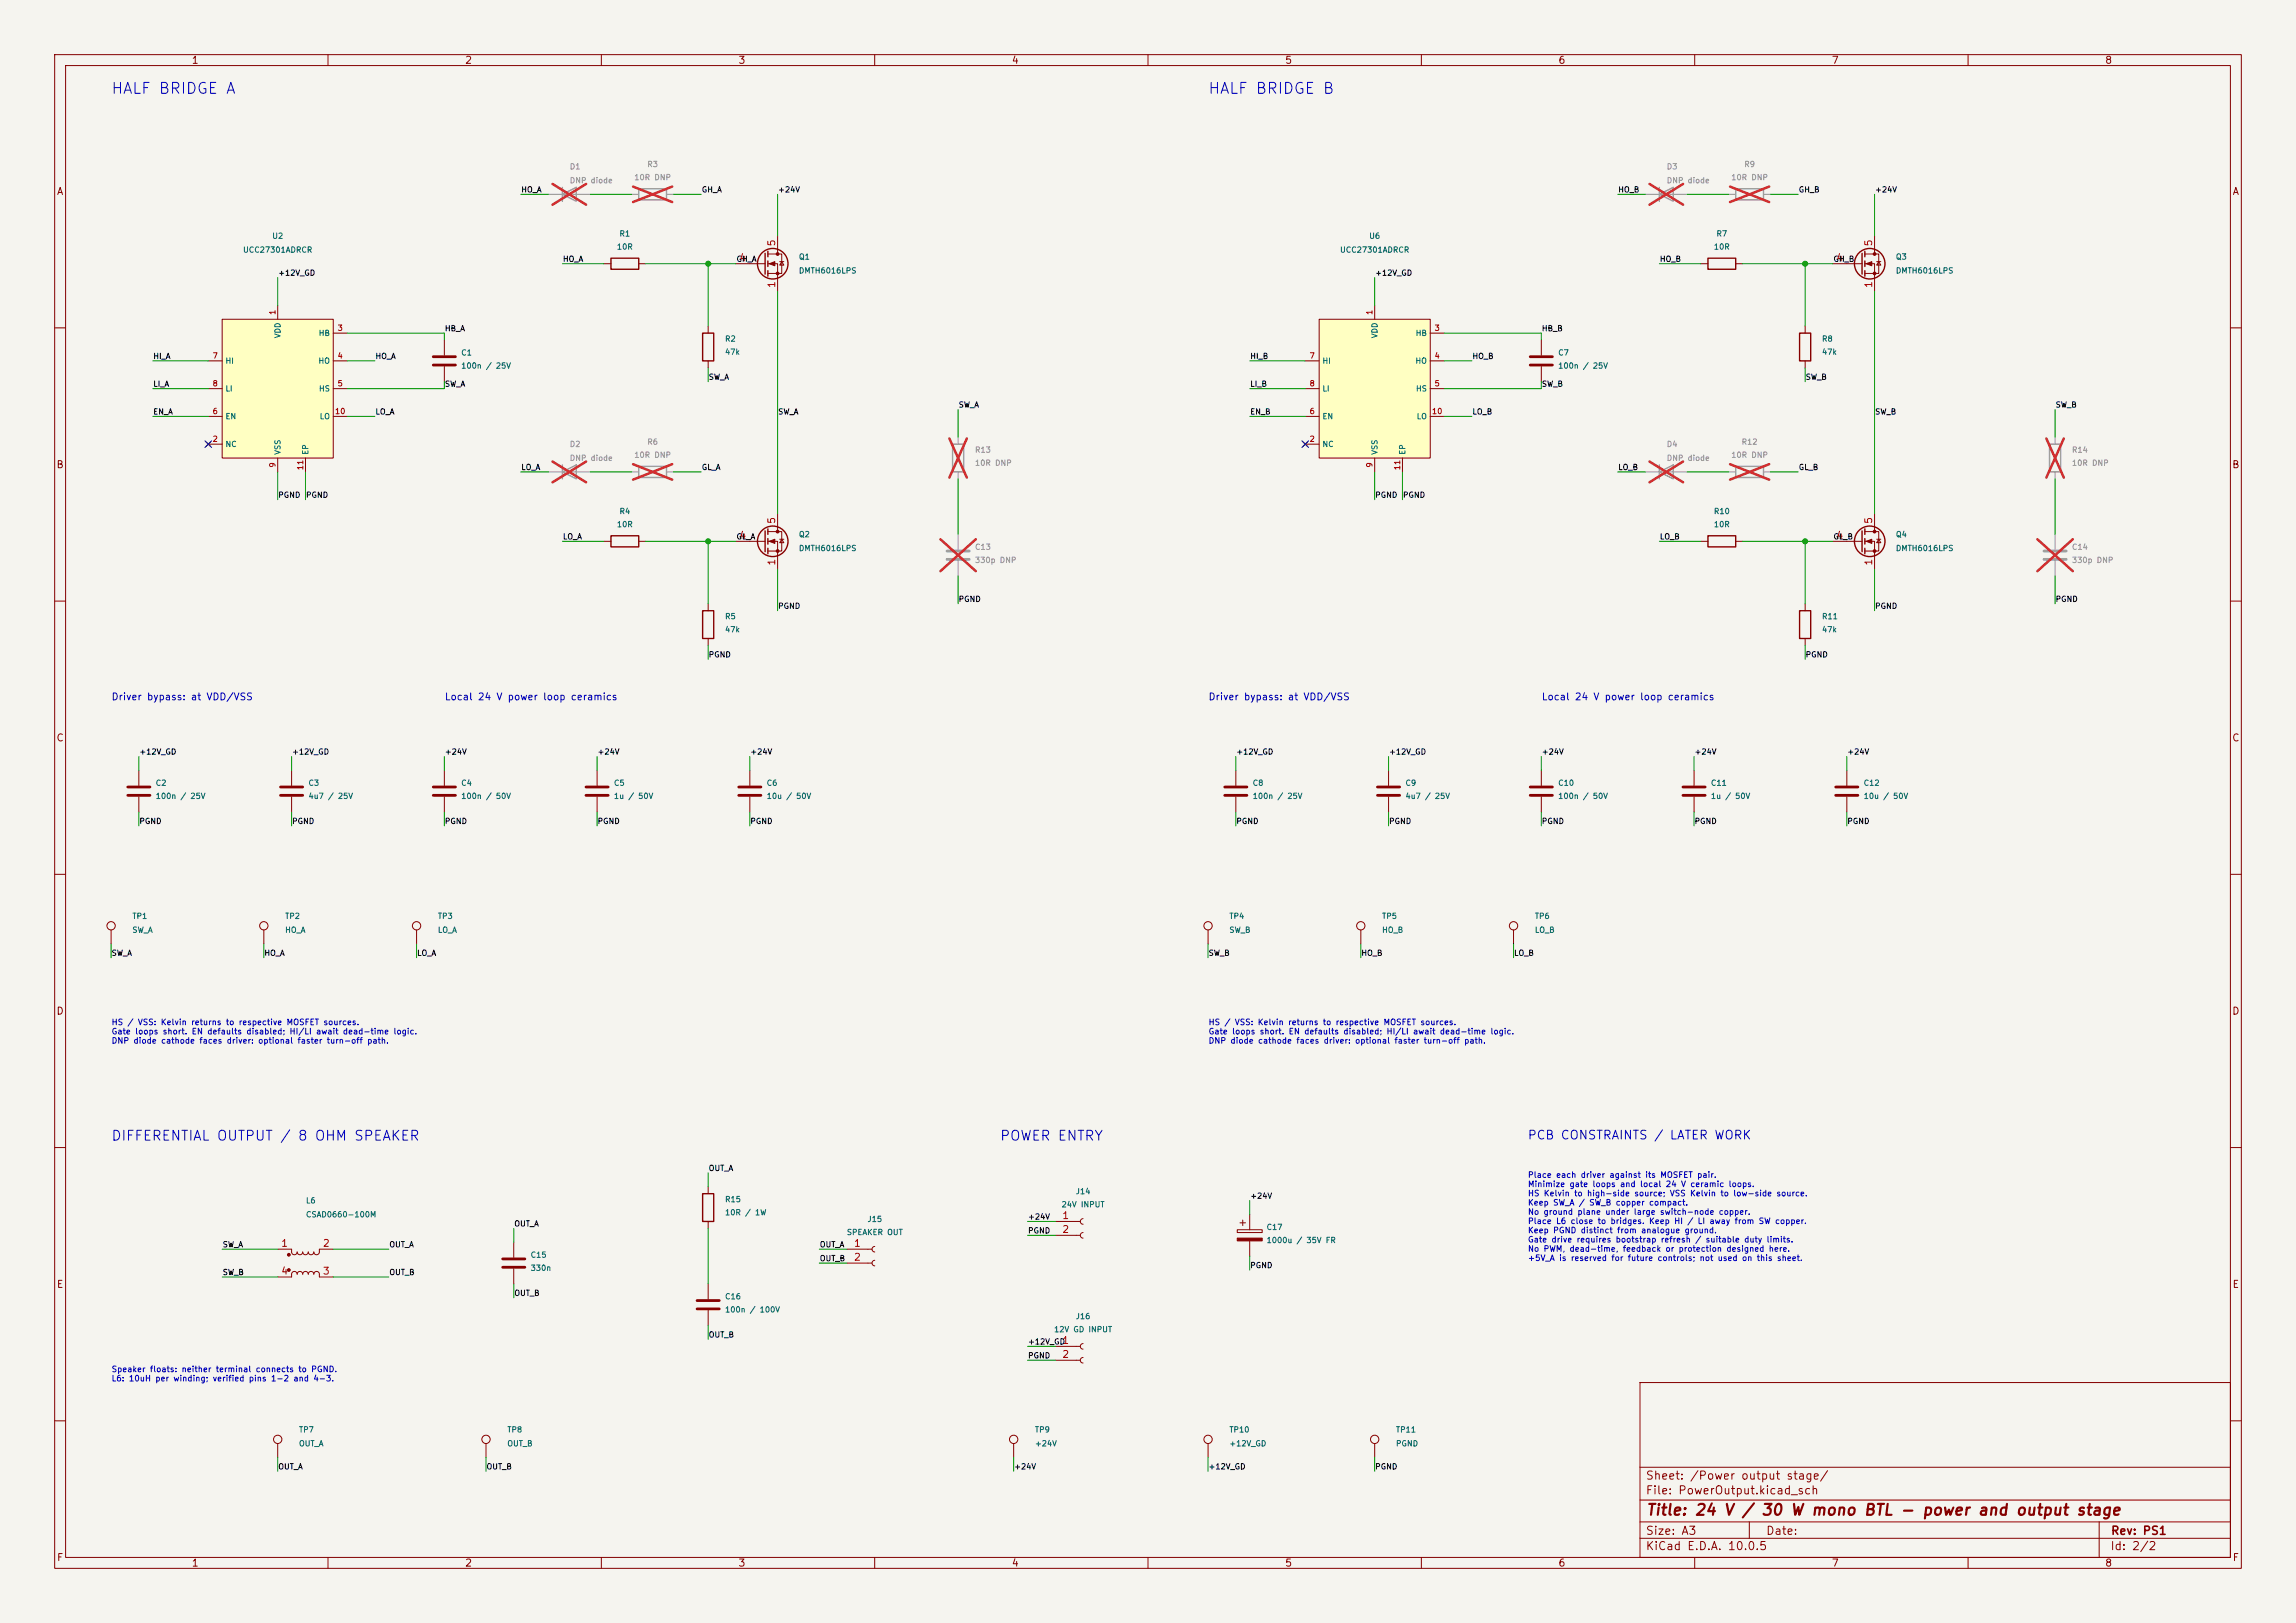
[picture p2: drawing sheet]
<svg xmlns="http://www.w3.org/2000/svg" width="420mm" height="297mm" viewBox="0 0 420 297" stroke-linecap="round" stroke-linejoin="round" font-family="sans-serif">
<defs><g id="words">
<g font-size="2" fill="#0000c2">
<text x="20.2" y="17.7">HALF BRIDGE A</text>
<text x="220.9" y="17.7">HALF BRIDGE B</text>
</g>
<text font-size="2" fill="#840000" x="301" y="277.8">Title: 24 V / 30 W mono BTL - power and output stage</text>
<g font-size="1.8" fill="#0000c2">
<text x="20.2" y="209.2">DIFFERENTIAL OUTPUT / 8 OHM SPEAKER</text>
<text x="182.8" y="209.2">POWER ENTRY</text>
</g>
<text font-size="1.6" fill="#0000c2" x="279.3" y="208.9">PCB CONSTRAINTS / LATER WORK</text>
<g font-size="1.5" fill="#840000">
<text x="300.9" y="273.8">File: PowerOutput.kicad_sch</text>
<text x="300.9" y="271.1">Sheet: /Power output stage/</text>
<text x="300.9" y="281.2">Size: A3</text>
<text x="322.9" y="281.2">Date:</text>
<text x="386" y="281.2">Rev: PS1</text>
<text x="300.9" y="284">KiCad E.D.A. 10.0.5</text>
<text x="385.9" y="284">Id: 2/2</text>
</g>
<g font-size="1.3" fill="#840000">
<text x="35" y="12">1</text>
<text x="85" y="12">2</text>
<text x="135" y="12">3</text>
<text x="185" y="12">4</text>
<text x="235" y="12">5</text>
<text x="285" y="12">6</text>
<text x="335" y="12">7</text>
<text x="385" y="12">8</text>
<text x="10.3" y="36">A</text>
<text x="408.3" y="36">A</text>
<text x="10.2" y="86">B</text>
<text x="408.2" y="86">B</text>
<text x="10.2" y="136">C</text>
<text x="408.2" y="136">C</text>
<text x="10.2" y="186">D</text>
<text x="408.2" y="186">D</text>
<text x="10.3" y="236">E</text>
<text x="408.3" y="236">E</text>
<text x="10.3" y="286">F</text>
<text x="35" y="287">1</text>
<text x="85" y="287">2</text>
<text x="135" y="287">3</text>
<text x="185" y="287">4</text>
<text x="235" y="287">5</text>
<text x="285" y="287">6</text>
<text x="335" y="287">7</text>
<text x="385" y="287">8</text>
<text x="408.3" y="286">F</text>
</g>
<g font-size="1.3" fill="#a90000">
<text x="142.1" y="45.2" transform="rotate(-90 142.1 45.2)">5</text>
<text x="342.8" y="45.2" transform="rotate(-90 342.8 45.2)">5</text>
<text x="135.2" y="48.1">4</text>
<text x="142.1" y="52.8" transform="rotate(-90 142.1 52.8)">1</text>
<text x="335.8" y="48.1">4</text>
<text x="342.8" y="52.8" transform="rotate(-90 342.8 52.8)">1</text>
<text x="142.1" y="96" transform="rotate(-90 142.1 96)">5</text>
<text x="342.8" y="96" transform="rotate(-90 342.8 96)">5</text>
<text x="135.2" y="98.9">4</text>
<text x="335.8" y="98.9">4</text>
<text x="142.1" y="103.6" transform="rotate(-90 142.1 103.6)">1</text>
<text x="342.8" y="103.6" transform="rotate(-90 342.8 103.6)">1</text>
<text x="194.2" y="223.4">1</text>
<text x="194.2" y="225.9">2</text>
<text x="51.3" y="228.5">1</text>
<text x="51.3" y="233.5">4</text>
<text x="59" y="228.5">2</text>
<text x="59" y="233.5">3</text>
<text x="156.1" y="228.5">1</text>
<text x="156.1" y="231">2</text>
<text x="194.2" y="246.2">1</text>
<text x="194.2" y="248.8">2</text>
</g>
<g font-size="1.3" fill="#0000c2">
<text x="20.3" y="128.5">Driver bypass: at VDD/VSS</text>
<text x="81.3" y="128.5">Local 24 V power loop ceramics</text>
<text x="221" y="128.5">Driver bypass: at VDD/VSS</text>
<text x="281.9" y="128.5">Local 24 V power loop ceramics</text>
</g>
<g font-size="1.1" fill="#0000c2">
<text x="20.3" y="187.8">HS / VSS: Kelvin returns to respective MOSFET sources.</text>
<text x="20.3" y="189.5">Gate loops short. EN defaults disabled; HI/LI await dead-time logic.</text>
<text x="20.3" y="191.2">DNP diode cathode faces driver: optional faster turn-off path.</text>
<text x="221" y="187.8">HS / VSS: Kelvin returns to respective MOSFET sources.</text>
<text x="221" y="189.5">Gate loops short. EN defaults disabled; HI/LI await dead-time logic.</text>
<text x="221" y="191.2">DNP diode cathode faces driver: optional faster turn-off path.</text>
<text x="279.4" y="215.8">Place each driver against its MOSFET pair.</text>
<text x="279.4" y="217.5">Minimize gate loops and local 24 V ceramic loops.</text>
<text x="279.4" y="219.2">HS Kelvin to high-side source; VSS Kelvin to low-side source.</text>
<text x="279.4" y="220.9">Keep SW_A / SW_B copper compact.</text>
<text x="279.4" y="222.6">No ground plane under large switch-node copper.</text>
<text x="279.4" y="224.2">Place L6 close to bridges. Keep HI / LI away from SW copper.</text>
<text x="279.4" y="225.9">Keep PGND distinct from analogue ground.</text>
<text x="279.4" y="227.6">Gate drive requires bootstrap refresh / suitable duty limits.</text>
<text x="279.4" y="229.3">No PWM, dead-time, feedback or protection designed here.</text>
<text x="279.4" y="231">+5V_A is reserved for future controls; not used on this sheet.</text>
<text x="20.3" y="251.3">Speaker floats: neither terminal connects to PGND.</text>
<text x="20.3" y="253">L6: 10uH per winding; verified pins 1-2 and 4-3.</text>
</g>
<g font-size="1" fill="#0f0f0f">
<text x="95.3" y="35.5">HO_A</text>
<text x="128.3" y="35.5">GH_A</text>
<text x="142.2" y="35.5">+24V</text>
<text x="295.9" y="35.5">HO_B</text>
<text x="328.9" y="35.5">GH_B</text>
<text x="342.9" y="35.5">+24V</text>
<text x="50.8" y="50.7">+12V_GD</text>
<text x="102.9" y="48.2">HO_A</text>
<text x="134.6" y="48.2">GH_A</text>
<text x="251.5" y="50.7">+12V_GD</text>
<text x="303.5" y="48.2">HO_B</text>
<text x="335.3" y="48.2">GH_B</text>
<text x="27.9" y="65.9">HI_A</text>
<text x="68.6" y="65.9">HO_A</text>
<text x="81.3" y="60.9">HB_A</text>
<text x="228.6" y="65.9">HI_B</text>
<text x="269.2" y="65.9">HO_B</text>
<text x="281.9" y="60.9">HB_B</text>
<text x="27.9" y="71">LI_A</text>
<text x="81.3" y="71">SW_A</text>
<text x="129.5" y="69.7">SW_A</text>
<text x="228.6" y="71">LI_B</text>
<text x="281.9" y="71">SW_B</text>
<text x="330.2" y="69.7">SW_B</text>
<text x="27.9" y="76.1">EN_A</text>
<text x="68.6" y="76.1">LO_A</text>
<text x="142.2" y="76.1">SW_A</text>
<text x="175.3" y="74.8">SW_A</text>
<text x="228.6" y="76.1">EN_B</text>
<text x="269.2" y="76.1">LO_B</text>
<text x="342.9" y="76.1">SW_B</text>
<text x="375.9" y="74.8">SW_B</text>
<text x="95.3" y="86.3">LO_A</text>
<text x="128.3" y="86.3">GL_A</text>
<text x="295.9" y="86.3">LO_B</text>
<text x="328.9" y="86.3">GL_B</text>
<text x="50.8" y="91.3">PGND</text>
<text x="55.9" y="91.3">PGND</text>
<text x="251.5" y="91.3">PGND</text>
<text x="256.5" y="91.3">PGND</text>
<text x="102.9" y="99">LO_A</text>
<text x="134.6" y="99">GL_A</text>
<text x="303.5" y="99">LO_B</text>
<text x="335.3" y="99">GL_B</text>
<text x="142.2" y="111.7">PGND</text>
<text x="175.3" y="110.4">PGND</text>
<text x="342.9" y="111.7">PGND</text>
<text x="375.9" y="110.4">PGND</text>
<text x="129.5" y="120.5">PGND</text>
<text x="330.2" y="120.5">PGND</text>
<text x="25.4" y="138.3">+12V_GD</text>
<text x="53.3" y="138.3">+12V_GD</text>
<text x="81.3" y="138.3">+24V</text>
<text x="109.2" y="138.3">+24V</text>
<text x="137.2" y="138.3">+24V</text>
<text x="226.1" y="138.3">+12V_GD</text>
<text x="254" y="138.3">+12V_GD</text>
<text x="281.9" y="138.3">+24V</text>
<text x="309.9" y="138.3">+24V</text>
<text x="337.8" y="138.3">+24V</text>
<text x="25.4" y="151">PGND</text>
<text x="53.3" y="151">PGND</text>
<text x="81.3" y="151">PGND</text>
<text x="109.2" y="151">PGND</text>
<text x="137.2" y="151">PGND</text>
<text x="226.1" y="151">PGND</text>
<text x="254" y="151">PGND</text>
<text x="281.9" y="151">PGND</text>
<text x="309.9" y="151">PGND</text>
<text x="337.8" y="151">PGND</text>
<text x="20.3" y="175.2">SW_A</text>
<text x="48.3" y="175.2">HO_A</text>
<text x="76.2" y="175.2">LO_A</text>
<text x="221" y="175.2">SW_B</text>
<text x="248.9" y="175.2">HO_B</text>
<text x="276.9" y="175.2">LO_B</text>
<text x="129.5" y="214.5">OUT_A</text>
<text x="228.6" y="219.6">+24V</text>
<text x="94" y="224.7">OUT_A</text>
<text x="188" y="226">PGND</text>
<text x="188" y="223.4">+24V</text>
<text x="40.6" y="233.6">SW_B</text>
<text x="40.6" y="228.5">SW_A</text>
<text x="71.1" y="228.5">OUT_A</text>
<text x="71.1" y="233.6">OUT_B</text>
<text x="149.9" y="228.5">OUT_A</text>
<text x="149.9" y="231">OUT_B</text>
<text x="228.6" y="232.3">PGND</text>
<text x="94" y="237.4">OUT_B</text>
<text x="129.5" y="245">OUT_B</text>
<text x="188" y="246.3">+12V_GD</text>
<text x="188" y="248.8">PGND</text>
<text x="50.8" y="269.1">OUT_A</text>
<text x="88.9" y="269.1">OUT_B</text>
<text x="185.4" y="269.1">+24V</text>
<text x="221" y="269.1">+12V_GD</text>
<text x="251.5" y="269.1">PGND</text>
</g>
<g font-size="1" fill="#939391">
<text x="104.1" y="31.2">D1</text>
<text x="104.1" y="33.8">DNP diode</text>
<text x="115.9" y="33.2">10R DNP</text>
<text x="118.3" y="30.8">R3</text>
<text x="304.8" y="31.2">D3</text>
<text x="304.8" y="33.8">DNP diode</text>
<text x="316.6" y="33.2">10R DNP</text>
<text x="319" y="30.8">R9</text>
<text x="104.1" y="82">D2</text>
<text x="118.3" y="81.6">R6</text>
<text x="178.2" y="83.1">R13</text>
<text x="304.8" y="82">D4</text>
<text x="318.5" y="81.6">R12</text>
<text x="378.9" y="83.1">R14</text>
<text x="104.1" y="84.6">DNP diode</text>
<text x="115.9" y="84">10R DNP</text>
<text x="178.2" y="85.5">10R DNP</text>
<text x="304.8" y="84.6">DNP diode</text>
<text x="316.6" y="84">10R DNP</text>
<text x="378.9" y="85.5">10R DNP</text>
<text x="178.2" y="100.9">C13</text>
<text x="378.9" y="100.9">C14</text>
<text x="178.2" y="103.3">330p DNP</text>
<text x="378.9" y="103.3">330p DNP</text>
</g>
<g font-size="1" fill="#006464">
<text x="44.4" y="46.5">UCC27301ADRCR</text>
<text x="49.7" y="43.9">U2</text>
<text x="112.7" y="45.9">10R</text>
<text x="113.2" y="43.5">R1</text>
<text x="146" y="47.7">Q1</text>
<text x="245" y="46.5">UCC27301ADRCR</text>
<text x="250.4" y="43.9">U6</text>
<text x="313.4" y="45.9">10R</text>
<text x="313.9" y="43.5">R7</text>
<text x="346.7" y="47.7">Q3</text>
<text x="146" y="50.3">DMTH6016LPS</text>
<text x="346.7" y="50.3">DMTH6016LPS</text>
<text x="51.6" y="62" transform="rotate(-90 51.6 62)">VDD</text>
<text x="58.2" y="61.7">HB</text>
<text x="84.3" y="65.3">C1</text>
<text x="132.5" y="62.8">R2</text>
<text x="132.5" y="65.2">47k</text>
<text x="252.2" y="62" transform="rotate(-90 252.2 62)">VDD</text>
<text x="258.9" y="61.7">HB</text>
<text x="284.9" y="65.3">C7</text>
<text x="333.2" y="62.8">R8</text>
<text x="333.2" y="65.2">47k</text>
<text x="41.1" y="66.8">HI</text>
<text x="41.1" y="71.9">LI</text>
<text x="58.2" y="66.8">HO</text>
<text x="58.3" y="71.9">HS</text>
<text x="84.3" y="67.7">100n / 25V</text>
<text x="241.8" y="66.8">HI</text>
<text x="241.8" y="71.9">LI</text>
<text x="258.8" y="66.8">HO</text>
<text x="258.9" y="71.9">HS</text>
<text x="284.9" y="67.7">100n / 25V</text>
<text x="41.1" y="77">EN</text>
<text x="58.4" y="77">LO</text>
<text x="241.8" y="77">EN</text>
<text x="259.1" y="77">LO</text>
<text x="41.1" y="82">NC</text>
<text x="51.6" y="83.3" transform="rotate(-90 51.6 83.3)">VSS</text>
<text x="56.6" y="83.3" transform="rotate(-90 56.6 83.3)">EP</text>
<text x="241.8" y="82">NC</text>
<text x="252.2" y="83.3" transform="rotate(-90 252.2 83.3)">VSS</text>
<text x="257.3" y="83.3" transform="rotate(-90 257.3 83.3)">EP</text>
<text x="113.2" y="94.3">R4</text>
<text x="313.4" y="94.3">R10</text>
<text x="112.7" y="96.7">10R</text>
<text x="146" y="98.5">Q2</text>
<text x="146" y="101.1">DMTH6016LPS</text>
<text x="313.4" y="96.7">10R</text>
<text x="346.7" y="98.5">Q4</text>
<text x="346.7" y="101.1">DMTH6016LPS</text>
<text x="132.5" y="113.6">R5</text>
<text x="333.2" y="113.6">R11</text>
<text x="132.5" y="116">47k</text>
<text x="333.2" y="116">47k</text>
<text x="28.4" y="144">C2</text>
<text x="28.4" y="146.4">100n / 25V</text>
<text x="56.3" y="144">C3</text>
<text x="56.3" y="146.4">4u7 / 25V</text>
<text x="84.3" y="144">C4</text>
<text x="84.3" y="146.4">100n / 50V</text>
<text x="112.2" y="144">C5</text>
<text x="112.2" y="146.4">1u / 50V</text>
<text x="140.1" y="144">C6</text>
<text x="140.1" y="146.4">10u / 50V</text>
<text x="229" y="144">C8</text>
<text x="229" y="146.4">100n / 25V</text>
<text x="257" y="144">C9</text>
<text x="257" y="146.4">4u7 / 25V</text>
<text x="284.9" y="144">C10</text>
<text x="284.9" y="146.4">100n / 50V</text>
<text x="312.9" y="144">C11</text>
<text x="312.9" y="146.4">1u / 50V</text>
<text x="340.8" y="144">C12</text>
<text x="340.8" y="146.4">10u / 50V</text>
<text x="24.1" y="168.4">TP1</text>
<text x="24.1" y="170.9">SW_A</text>
<text x="52.1" y="168.4">TP2</text>
<text x="52.1" y="170.9">HO_A</text>
<text x="80" y="168.4">TP3</text>
<text x="80" y="170.9">LO_A</text>
<text x="224.8" y="168.4">TP4</text>
<text x="224.8" y="170.9">SW_B</text>
<text x="252.7" y="168.4">TP5</text>
<text x="252.7" y="170.9">HO_B</text>
<text x="280.7" y="168.4">TP6</text>
<text x="280.7" y="170.9">LO_B</text>
<text x="55.9" y="220.5">L6</text>
<text x="132.5" y="220.2">R15</text>
<text x="194.1" y="221.2">24V INPUT</text>
<text x="196.7" y="218.8">J14</text>
<text x="55.9" y="223">CSAD0660-100M</text>
<text x="132.5" y="222.6">10R / 1W</text>
<text x="154.8" y="226.3">SPEAKER OUT</text>
<text x="158.6" y="223.9">J15</text>
<text x="231.6" y="225.3">C17</text>
<text x="231.6" y="227.7">1000u / 35V FR</text>
<text x="97" y="230.4">C15</text>
<text x="97" y="232.8">330n</text>
<text x="132.5" y="238">C16</text>
<text x="132.5" y="240.4">100n / 100V</text>
<text x="192.7" y="244">12V GD INPUT</text>
<text x="196.7" y="241.6">J16</text>
<text x="54.6" y="262.4">TP7</text>
<text x="92.7" y="262.4">TP8</text>
<text x="189.2" y="262.4">TP9</text>
<text x="224.8" y="262.4">TP10</text>
<text x="255.3" y="262.4">TP11</text>
<text x="54.6" y="264.9">OUT_A</text>
<text x="92.7" y="264.9">OUT_B</text>
<text x="189.2" y="264.9">+24V</text>
<text x="224.8" y="264.9">+12V_GD</text>
<text x="255.3" y="264.9">PGND</text>
</g>
<g font-size="1" fill="#a90000">
<text x="50.6" y="57.7" transform="rotate(-90 50.6 57.7)">1</text>
<text x="251.3" y="57.7" transform="rotate(-90 251.3 57.7)">1</text>
<text x="38.8" y="65.9">7</text>
<text x="61.7" y="60.8">3</text>
<text x="61.7" y="65.9">4</text>
<text x="239.5" y="65.9">7</text>
<text x="262.3" y="60.8">3</text>
<text x="262.3" y="65.9">4</text>
<text x="38.8" y="70.9">8</text>
<text x="61.7" y="70.9">5</text>
<text x="239.5" y="70.9">8</text>
<text x="262.3" y="70.9">5</text>
<text x="38.8" y="76">6</text>
<text x="61.2" y="76">10</text>
<text x="239.5" y="76">6</text>
<text x="261.8" y="76">10</text>
<text x="38.8" y="81.1">2</text>
<text x="239.5" y="81.1">2</text>
<text x="50.6" y="85.7" transform="rotate(-90 50.6 85.7)">9</text>
<text x="55.7" y="86.1" transform="rotate(-90 55.7 86.1)">11</text>
<text x="251.3" y="85.7" transform="rotate(-90 251.3 85.7)">9</text>
<text x="256.4" y="86.1" transform="rotate(-90 256.4 86.1)">11</text>
</g>
</g></defs>
<path d="M0 0h420v297h-420z" fill="#f5f4ef" stroke="#f5f4ef" stroke-width=".18"/>
<g fill="none" stroke="#840000" stroke-width=".18">
<path d="M10 10h400v277h-400zM12 12h396v273h-396zM60 10v2M110 10v2M160 10v2M210 10v2M260 10v2M310 10v2M360 10v2M311.1 48.3h1.3M317.5 48.3h1.3M10 60h2"/>
<path d="M408 60h2M311.1 99.1h1.3M317.5 99.1h1.3M335.3 99.1h5.3M341.1 97.3h2.6v3.5h-2.6M341.1 99.1h1.8v5M342.9 94v3.3M343.3 98.7h.7M343.7 98.7l.3 .6h-.7zM10 110h2M330.2 110.5v1.3M330.2 116.8v1.3"/>
<path d="M408 110h2M10 160h2M81.3 141v2.8M81.3 145.8v2.8M309.9 141v2.8M309.9 145.8v2.8M337.8 141v2.8M337.8 145.8v2.8M408 160h2M10 210h2M408 210h2M300 253h108v32h-108z"/>
<path d="M10 260h2M300 278.5h108M300 274.5h108M300 268.5h108M320 278.5v3M384 278.5v6.5M408 260h2M60 285v2M110 285v2M160 285v2M210 285v2M260 285v2"/>
<path d="M300 281.5h108M310 285v2M360 285v2"/>
</g>
<path d="M79.2 144h4.1M79.2 145.5h4.1M307.8 144h4.1M307.8 145.5h4.1M335.8 144h4.1M335.8 145.5h4.1" fill="none" stroke="#840000" stroke-width=".51"/>
<path d="M173.2 100.8h4.1M173.2 102.4h4.1M373.9 100.8h4.1M373.9 102.4h4.1" fill="none" stroke="#9c9b98" stroke-width=".51"/>
<g fill="none" stroke="#9c9b98" stroke-width=".18">
<path d="M301 35.6h7.6M316.2 35.6h1.3M322.6 35.6h1.2M175.3 80v1.3M175.3 86.4v1.2M175.3 97.8v2.8M316.2 86.4h1.3M322.6 86.4h1.2M375.9 80v1.3M375.9 86.4v1.2M375.9 97.8v2.8M175.3 102.6v2.8"/>
<path d="M375.9 102.6v2.8"/>
</g>
<g fill="none" stroke="#e12e31" stroke-width=".46">
<path d="M301.7 33.7l6.2 3.8M307.9 33.7l-6.2 3.8M316.5 34.1l7.1 2.9M323.6 34.1l-7.1 2.9M172 98.7l6.5 5.8M173.7 80.2l3.2 7.2M176.9 80.2l-3.2 7.2M178.5 98.7l-6.5 5.8M316.5 84.9l7.1 2.9M323.6 84.9l-7.1 2.9M372.7 98.7l6.5 5.8M374.3 80.2l3.2 7.2"/>
<path d="M377.5 80.2l-3.2 7.2M379.2 98.7l-6.5 5.8"/>
</g>
<path d="M303.5 35.6l2.6-1.3v2.5zM303.5 34.3v2.5M317.5 34.5h5.1v2.1h-5.1zM174.2 81.3h2.1v5.1h-2.1zM317.5 85.3h5.1v2.1h-5.1zM374.9 81.3h2v5.1h-2z" fill="none" stroke="#9c9b98" stroke-width=".25"/>
<g fill="none" stroke="#840000" stroke-width=".25">
<path d="M312.4 47.2h5.1v2.1h-5.1zM312.4 98h5.1v2.1h-5.1zM340.6 97.2v3.8M341.1 96.8v1M341.1 98.6v1M329.2 111.8h2v5h-2zM341.1 100.3v1"/>
<circle cx="342" cy="99.1" r="2.79"/>
</g>
<g fill="#840000" stroke="#840000" stroke-width=".18">
<path d="M341.4 99.1l1-.4v.7z"/>
<circle cx="342.9" cy="97.3" r=".25"/>
<circle cx="342.9" cy="100.8" r=".25"/>
</g>
<path d="M40.6 58.4h20.4v25.4h-20.4z" fill="#ffffc2"/>
<g fill="none" stroke="#840000" stroke-width=".18">
<path d="M40.6 58.4h20.4v25.4h-20.4zM50.8 55.9v2.5M330.2 59.7v1.3M335.3 48.3h5.3M341.1 46.5h2.6v3.5h-2.6M341.1 48.3h1.8v5M342.9 43.2v3.3M343.3 47.9h.7M343.7 47.9l.3 .6h-.7zM38.1 66h2.5M38.1 71.1h2.5M38.1 76.2h2.5"/>
<path d="M61 61h2.5M61 66h2.5M61 71.1h2.5M61 76.2h2.5M81.3 62.2v2.8M81.3 67.1v2.8M281.9 62.2v2.8M281.9 67.1v2.8M330.2 66v1.3M37.7 80.9l.8 .8M38.1 81.3h2.5M38.5 80.9l-.8 .8"/>
<path d="M50.8 83.8v2.6M55.9 83.8v2.6M226.1 141v2.8M226.1 145.8v2.8M254 141v2.8M254 145.8v2.8M281.9 141v2.8M281.9 145.8v2.8M221 170.2v2.5M248.9 170.2v2.5M276.9 170.2v2.5M193 223.5h4.6"/>
<path d="M193 226.1h4.6M198.1 223l-.3 .2-.2 .3 .2 .4 .3 .1M198.1 225.6l-.3 .1-.2 .4 .2 .3 .3 .2M226.3 225h4.6v.6h-4.6zM226.8 223.8h1M227.3 223.3v1M228.6 222.2v2.8M228.6 227.1v2.8M193 246.4h4.6M193 248.9h4.6M198.1 245.9l-.3 .1-.2 .4 .2 .3 .3 .2M198.1 248.4l-.3 .2-.2 .3 .2 .4 .3 .1"/>
<path d="M185.4 264.2v2.5M251.5 264.2v2.5"/>
<circle cx="221" cy="169.4" r=".76"/>
<circle cx="248.9" cy="169.4" r=".76"/>
<circle cx="276.9" cy="169.4" r=".76"/>
<circle cx="185.4" cy="263.4" r=".76"/>
<circle cx="251.5" cy="263.4" r=".76"/>
</g>
<g fill="none" stroke="#840000" stroke-width=".25">
<path d="M340.6 46.4v3.8M341.1 46v1M341.1 47.8v1M341.1 49.5v1M329.2 61h2v5h-2z"/>
<circle cx="342" cy="48.3" r="2.79"/>
</g>
<g fill="#840000" stroke="#840000" stroke-width=".18">
<path d="M341.4 48.3l1-.4v.7z"/>
<path d="M226.3 226.6h4.6v.5h-4.6z"/>
<circle cx="342.9" cy="46.5" r=".25"/>
<circle cx="342.9" cy="50" r=".25"/>
</g>
<path d="M303.5 86.4l2.6-1.3v2.5zM303.5 85.1v2.5" fill="none" stroke="#9c9b98" stroke-width=".25"/>
<path d="M301 86.4h7.6" fill="none" stroke="#9c9b98" stroke-width=".18"/>
<path d="M301.7 84.5l6.2 3.8M307.9 84.5l-6.2 3.8" fill="none" stroke="#e12e31" stroke-width=".46"/>
<path d="M79.2 65.3h4.1M79.2 66.8h4.1M279.9 65.3h4.1M279.9 66.8h4.1M224 144h4.1M224 145.5h4.1M252 144h4M252 145.5h4M279.9 144h4.1M279.9 145.5h4.1" fill="none" stroke="#840000" stroke-width=".51"/>
<path d="M241.3 58.4h20.3v25.4h-20.3z" fill="#ffffc2"/>
<g fill="none" stroke="#840000" stroke-width=".18">
<path d="M110.5 48.3h1.3M116.8 48.3h1.3M129.5 59.7v1.3M134.6 48.3h5.4M140.5 46.5h2.5v3.5h-2.5M140.5 48.3h1.7v5M142.2 43.2v3.3M142.6 47.9h.8M143 47.9l.4 .6h-.8zM241.3 58.4h20.3v25.4h-20.3zM251.5 55.9v2.5M129.5 66v1.3"/>
<path d="M238.8 66h2.5M238.8 71.1h2.5M238.8 76.2h2.5M261.6 61h2.6M261.6 66h2.6M261.6 71.1h2.6M261.6 76.2h2.6M110.5 99.1h1.3M116.8 99.1h1.3M134.6 99.1h5.4M140.5 97.3h2.5v3.5h-2.5M140.5 99.1h1.7v5"/>
<path d="M142.2 94v3.3M142.6 98.7h.8M143 98.7l.4 .6h-.8zM238.4 80.9l.7 .8M238.8 81.3h2.5M239.1 80.9l-.7 .8M251.5 83.8v2.6M256.5 83.8v2.6M129.5 110.5v1.3M129.5 116.8v1.3M25.4 141v2.8M25.4 145.8v2.8"/>
<path d="M53.3 141v2.8M53.3 145.8v2.8M109.2 141v2.8M109.2 145.8v2.8M137.2 141v2.8M137.2 145.8v2.8M20.3 170.2v2.5M48.3 170.2v2.5M76.2 170.2v2.5M129.5 217.2v1.2M50.8 228.6h2.5l.1 .7 .5 .3 .3-.1 .2-.4 .1 .3 .3 .2 .4-.1 .2-.4 .1 .3 .3 .2 .4-.1 .2-.4 .1 .3 .3 .2 .4-.1 .2-.4 .2 .4 .4 .1 .4-.3v-.7h2.6M50.8 233.7h2.5l.1-.7 .4-.3 .4 .1 .2 .4 .1-.4 .3-.1 .4 .1 .2 .4 .1-.4 .3-.1 .4 .1 .2 .4 .2-.4 .4-.1 .3 .2 .1 .3 .2-.4 .4-.1 .4 .3v.7h2.6"/>
<path d="M94 227.3v2.8M94 232.2v2.7M129.5 223.5v1.3M129.5 234.9v2.8M129.5 239.8v2.8M154.9 228.6h4.6M154.9 231.1h4.6M160 228.1l-.3 .1-.2 .4 .2 .4 .3 .1M160 230.6l-.3 .2-.2 .3 .2 .4 .3 .1M50.8 264.2v2.5M88.9 264.2v2.5M221 264.2v2.5"/>
<circle cx="20.3" cy="169.4" r=".76"/>
<circle cx="48.3" cy="169.4" r=".76"/>
<circle cx="76.2" cy="169.4" r=".76"/>
<circle cx="50.8" cy="263.4" r=".76"/>
<circle cx="88.9" cy="263.4" r=".76"/>
<circle cx="221" cy="263.4" r=".76"/>
</g>
<g fill="none" stroke="#840000" stroke-width=".25">
<path d="M111.8 47.2h5v2.1h-5zM140 46.4v3.8M140.5 46v1M140.5 47.8v1M140.5 49.5v1M128.5 61h2.1v5h-2.1zM111.8 98h5v2.1h-5zM140 97.2v3.8M140.5 96.8v1M140.5 98.6v1M128.5 111.8h2.1v5h-2.1zM140.5 100.3v1"/>
<path d="M128.5 218.4h2.1v5.1h-2.1z"/>
<circle cx="141.4" cy="48.3" r="2.79"/>
<circle cx="141.4" cy="99.1" r="2.79"/>
</g>
<g fill="#840000" stroke="#840000" stroke-width=".18">
<path d="M140.7 48.3l1-.4v.7z"/>
<path d="M140.7 99.1l1-.4v.7z"/>
<circle cx="142.2" cy="46.5" r=".25"/>
<circle cx="142.2" cy="50" r=".25"/>
<circle cx="52.8" cy="229.6" r=".25"/>
<circle cx="52.8" cy="232.4" r=".25"/>
<circle cx="142.2" cy="97.3" r=".25"/>
<circle cx="142.2" cy="100.8" r=".25"/>
</g>
<path d="M102.9 35.6l2.5-1.3v2.5zM102.9 34.3v2.5M116.8 34.5h5.1v2.1h-5.1zM102.9 86.4l2.5-1.3v2.5zM102.9 85.1v2.5M116.8 85.3h5.1v2.1h-5.1z" fill="none" stroke="#9c9b98" stroke-width=".25"/>
<path d="M100.3 35.6h7.6M115.6 35.6h1.2M121.9 35.6h1.3M100.3 86.4h7.6M115.6 86.4h1.2M121.9 86.4h1.3" fill="none" stroke="#9c9b98" stroke-width=".18"/>
<path d="M101.1 33.7l6.1 3.8M107.2 33.7l-6.1 3.8M115.8 34.1l7.2 2.9M123 34.1l-7.2 2.9M101.1 84.5l6.1 3.8M107.2 84.5l-6.1 3.8M115.8 84.9l7.2 2.9M123 84.9l-7.2 2.9" fill="none" stroke="#e12e31" stroke-width=".46"/>
<path d="M23.4 144h4M23.4 145.5h4M51.3 144h4.1M51.3 145.5h4.1M107.2 144h4.1M107.2 145.5h4.1M135.1 144h4.1M135.1 145.5h4.1M91.9 230.4h4.1M91.9 231.9h4.1M127.5 238h4.1M127.5 239.5h4.1" fill="none" stroke="#840000" stroke-width=".51"/>
<g fill="none" stroke="#009600" stroke-width=".18">
<path d="M95.2 35.6h5.1M107.9 35.6h7.7M123.2 35.6h5.1M142.2 35.6v7.6M295.9 35.6h5.1M308.6 35.6h7.6M323.8 35.6h5.1M342.9 35.6v7.6M50.8 50.8v5.1M102.9 48.3h7.6M118.1 48.3h16.5M129.5 48.3v11.4"/>
<path d="M142.2 53.3v40.7M251.5 50.8v5.1M303.5 48.3h7.6M318.8 48.3h16.5M330.2 48.3v11.4M342.9 53.3v40.7M27.9 71.1h10.2M27.9 66h10.2M27.9 76.2h10.2M63.5 61h17.8v1.2M63.5 66h5.1M63.5 76.2h5.1"/>
<path d="M81.3 69.9v1.2h-17.8M129.5 67.3v2.6M175.3 74.9v5.1M228.6 71.1h10.2M228.6 66h10.2M228.6 76.2h10.2M264.2 61h17.7v1.2M264.2 66h5M264.2 76.2h5M281.9 69.9v1.2h-17.7M330.2 67.3v2.6M375.9 74.9v5.1"/>
<path d="M50.8 86.4v5M55.9 86.4v5M95.2 86.4h5.1M102.9 99.1h7.6M107.9 86.4h7.7M118.1 99.1h16.5M123.2 86.4h5.1M129.5 99.1v11.4M175.3 87.6v10.2M251.5 86.4v5M256.5 86.4v5M295.9 86.4h5.1"/>
<path d="M303.5 99.1h7.6M308.6 86.4h7.6M318.8 99.1h16.5M323.8 86.4h5.1M330.2 99.1v11.4M375.9 87.6v10.2M129.5 118.1v2.6M142.2 104.1v7.7M175.3 105.4v5.1M330.2 118.1v2.6M342.9 104.1v7.7M375.9 105.4v5.1"/>
<path d="M25.4 138.4v2.6M53.3 138.4v2.6M81.3 138.4v2.6M109.2 138.4v2.6M137.2 138.4v2.6M226.1 138.4v2.6M254 138.4v2.6M281.9 138.4v2.6M309.9 138.4v2.6M337.8 138.4v2.6M25.4 148.6v2.5M53.3 148.6v2.5"/>
<path d="M81.3 148.6v2.5M109.2 148.6v2.5M137.2 148.6v2.5M226.1 148.6v2.5M254 148.6v2.5M281.9 148.6v2.5M309.9 148.6v2.5M337.8 148.6v2.5M20.3 172.7v2.6M48.3 172.7v2.6M76.2 172.7v2.6M221 172.7v2.6"/>
<path d="M248.9 172.7v2.6M276.9 172.7v2.6M129.5 214.6v2.6M228.6 219.7v2.5M40.6 228.6h10.2M40.6 233.7h10.2M61 228.6h10.1M61 233.7h10.1M94 224.8v2.5M94 234.9v2.6M129.5 224.8v10.1M149.9 231.1h5"/>
<path d="M149.9 228.6h5M188 223.5h5M188 226.1h5M228.6 229.9v2.5M129.5 242.6v2.5M188 246.4h5M188 248.9h5M50.8 266.7v2.5M88.9 266.7v2.5M185.4 266.7v2.5M221 266.7v2.5M251.5 266.7v2.5"/>
</g>
<path d="M37.5 80.7l1.2 1.2M38.7 80.7l-1.2 1.2M238.2 80.7l1.2 1.2M239.4 80.7l-1.2 1.2" fill="none" stroke="#000084" stroke-width=".18"/>
<g fill="#009600" stroke="#009600" stroke-width=".18">
<circle cx="129.5" cy="48.3" r=".46"/>
<circle cx="129.5" cy="99.1" r=".46"/>
<circle cx="330.2" cy="48.3" r=".46"/>
<circle cx="330.2" cy="99.1" r=".46"/>
</g>
<use href="#words"/>
</svg>
